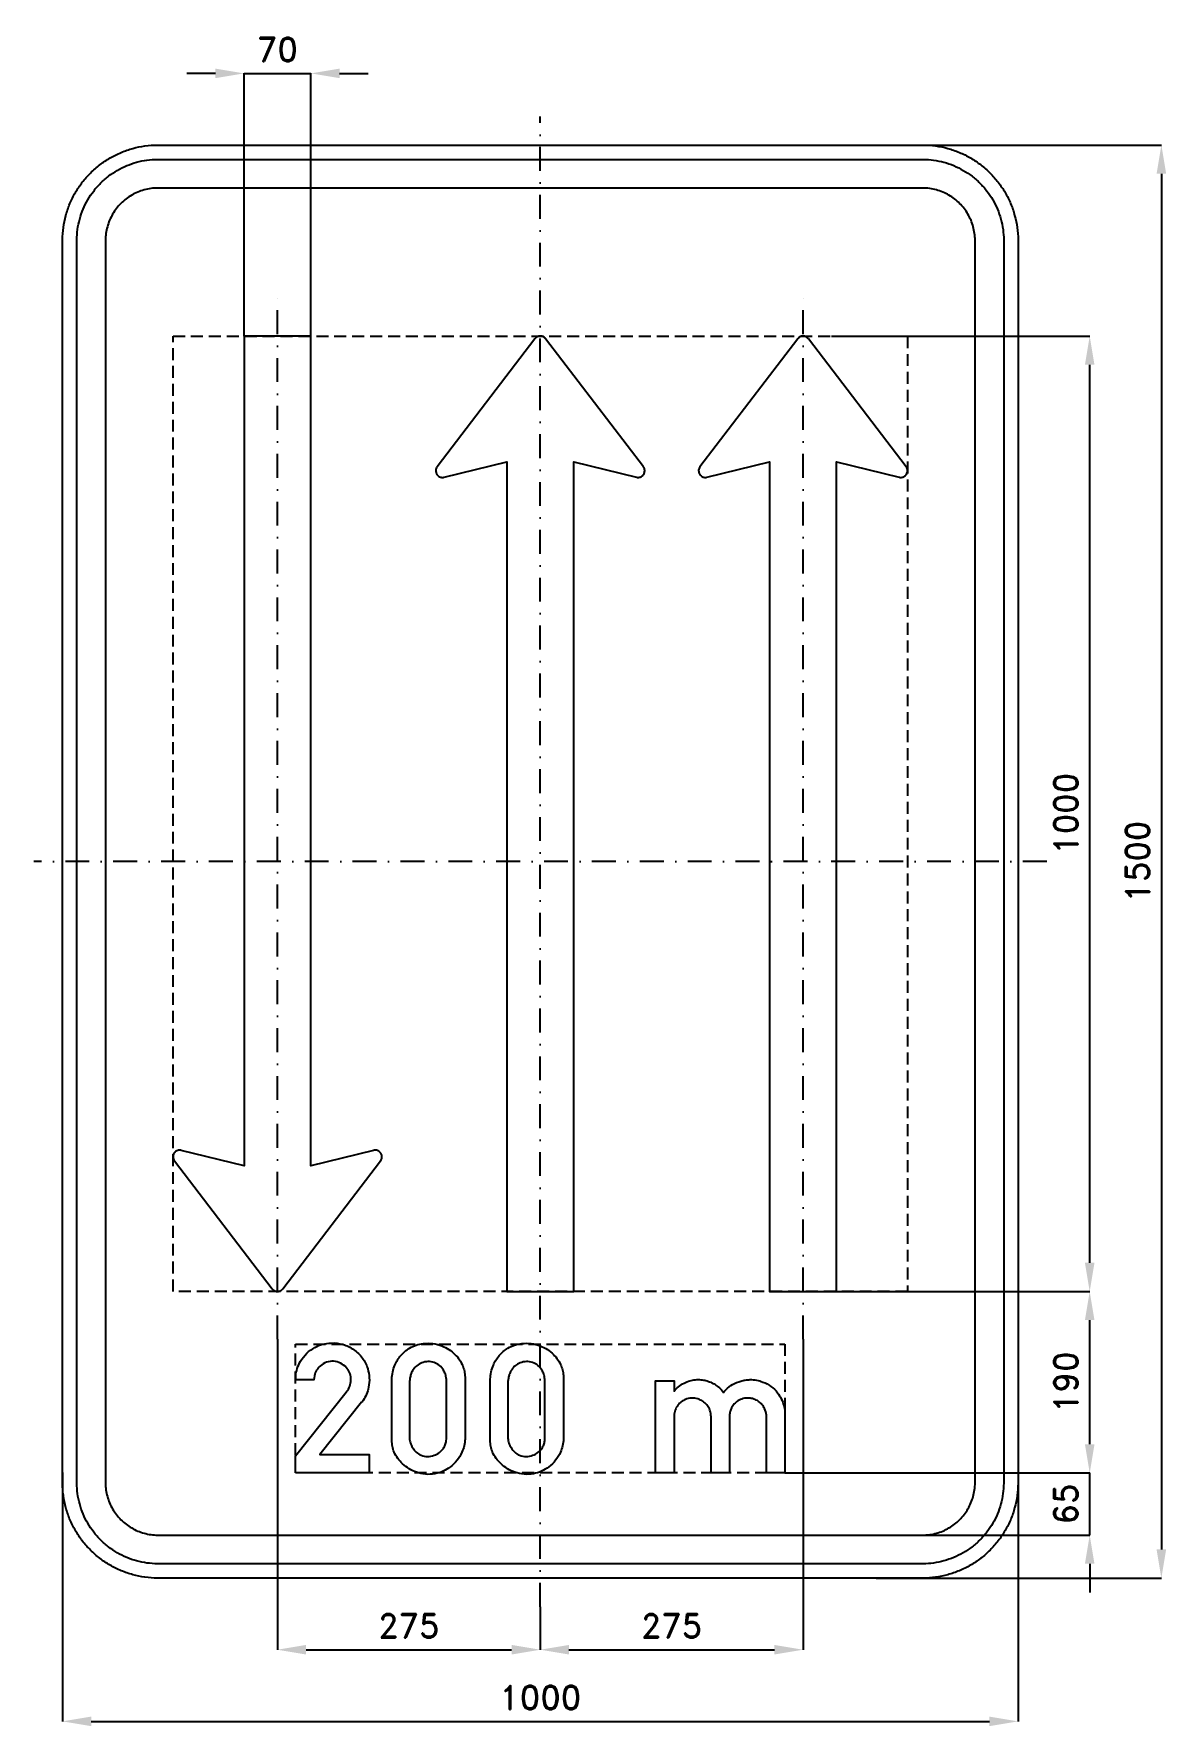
# Model space of a CAD drawing. Header units: millimetres. Extents: x -530 to 655, y -905 to 866.
import ezdxf

# ---------------------------------------------------------------- set-up
doc = ezdxf.new("R2010")
doc.units = ezdxf.units.MM
doc.header["$LTSCALE"] = 5
doc.linetypes.add('ČERCHOVANÁX2', pattern=[2, 1, -0.5, 0, -0.5])
doc.linetypes.add('ČÁRKOVANÁX2', pattern=[1.5, 1, -0.5])
doc.layers.add('Kóty', color=2, linetype='Continuous')
doc.layers.add('Značka', color=7, linetype='Continuous')
doc.styles.get("Standard").update_dxf_attribs({"font": 'romand.shx', "height": 25})
doc.dimstyles.get("Standard").update_dxf_attribs({"dimtxt": 25, "dimasz": 30, "dimexe": 0.18, "dimexo": 0.0625, "dimgap": 12.5, "dimtad": 1, "dimdec": 0, "dimzin": 0, "dimdsep": 46, "dimtxsty": 'Standard', "dimcen": 0.09, "dimadec": 0, "dimazin": 0, "dimtfac": 1, "dimtdec": 0, "dimtofl": 0, "dimtmove": 0, "dimatfit": 3, "dimfxl": 1, "dimtolj": 1, "dimtzin": 0, "dimarcsym": 0})

msp = doc.modelspace()

# ---------------------------------------------------------------- blocks, each defined once
blk = doc.blocks.new('*D0')
at = {"layer": 'Defpoints', "color": 0, "transparency": 16777216}
for p in [(339.5, 750), (351.4, -750), (650, -750)]:
    blk.add_point(p, dxfattribs=at)
at = {"layer": 'Kóty', "color": 0, "lineweight": -2, "transparency": 16777216}
for p, q in [((339.6, 750), (650.2, 750)), ((650, 720), (650, -720)), ((351.5, -750), (650.2, -750))]:
    blk.add_line(p, q, dxfattribs=at)
at = {"layer": 'Kóty', "color": 0, "transparency": 16777216}
for points in [[(645, 720), (655, 720), (650, 750)], [(645, -720), (655, -720), (650, -750)]]:
    blk.add_solid(points, dxfattribs=at)
at = {"layer": 'Kóty', "color": 0, "transparency": 16777216, "insert": (625, 0), "char_height": 25, "attachment_point": 5, "rotation": 90}
blk.add_mtext('\\A1;1500', dxfattribs=at)
blk = doc.blocks.new('*D1')
at = {"layer": 'Defpoints', "color": 0, "transparency": 16777216}
for p in [(304.86, 550), (575, 550), (304.86, -450)]:
    blk.add_point(p, dxfattribs=at)
at = {"layer": 'Kóty', "color": 0, "lineweight": -2, "transparency": 16777216}
for p, q in [((304.9225, 550), (575.18, 550)), ((575, -420), (575, 520)), ((304.9225, -450), (575.18, -450))]:
    blk.add_line(p, q, dxfattribs=at)
at = {"layer": 'Kóty', "color": 0, "transparency": 16777216}
for points in [[(570, 520), (580, 520), (575, 550)], [(570, -420), (580, -420), (575, -450)]]:
    blk.add_solid(points, dxfattribs=at)
at = {"layer": 'Kóty', "color": 0, "transparency": 16777216, "insert": (550, 50), "char_height": 25, "attachment_point": 5, "rotation": 90}
blk.add_mtext('\\A1;1000', dxfattribs=at)
blk = doc.blocks.new('*D2')
at = {"layer": 'Defpoints', "color": 0, "transparency": 16777216}
for p in [(256.1, -640), (575, -640), (382, -705)]:
    blk.add_point(p, dxfattribs=at)
at = {"layer": 'Kóty', "color": 0, "lineweight": -2, "transparency": 16777216}
for p, q in [((575, -610), (575, -580)), ((256.2, -640), (575.2, -640)), ((382.1, -705), (575.2, -705)), ((575, -735), (575, -765))]:
    blk.add_line(p, q, dxfattribs=at)
at = {"layer": 'Kóty', "color": 0, "transparency": 16777216}
for points in [[(570, -610), (580, -610), (575, -640)], [(570, -735), (580, -735), (575, -705)]]:
    blk.add_solid(points, dxfattribs=at)
at = {"layer": 'Kóty', "color": 0, "transparency": 16777216, "insert": (550, -672.5), "char_height": 25, "attachment_point": 5, "rotation": 90}
blk.add_mtext('\\A1;65', dxfattribs=at)
blk = doc.blocks.new('*D3')
at = {"layer": 'Defpoints', "color": 0, "transparency": 16777216}
for p in [(304.9225, -450), (575, -450), (256.03, -640)]:
    blk.add_point(p, dxfattribs=at)
at = {"layer": 'Kóty', "color": 0, "lineweight": -2, "transparency": 16777216}
for p, q in [((304.985, -450), (575.18, -450)), ((575, -610), (575, -480)), ((256.0925, -640), (575.18, -640))]:
    blk.add_line(p, q, dxfattribs=at)
at = {"layer": 'Kóty', "color": 0, "transparency": 16777216}
for points in [[(570, -480), (580, -480), (575, -450)], [(570, -610), (580, -610), (575, -640)]]:
    blk.add_solid(points, dxfattribs=at)
at = {"layer": 'Kóty', "color": 0, "transparency": 16777216, "insert": (550, -545), "char_height": 25, "attachment_point": 5, "rotation": 90}
blk.add_mtext('\\A1;190', dxfattribs=at)
blk = doc.blocks.new('*D4')
at = {"layer": 'Defpoints', "color": 0, "transparency": 16777216}
for p in [(-240.03, 825), (-310.03, 550), (-240.03, 550)]:
    blk.add_point(p, dxfattribs=at)
at = {"layer": 'Kóty', "color": 0, "lineweight": -2, "transparency": 16777216}
for p, q in [((-340.03, 825), (-370.03, 825)), ((-310.03, 550.0625), (-310.03, 825.18)), ((-240.03, 550.0625), (-240.03, 825.18)), ((-210.03, 825), (-180.03, 825))]:
    blk.add_line(p, q, dxfattribs=at)
at = {"layer": 'Kóty', "color": 0, "transparency": 16777216}
for points in [[(-340.03, 830), (-340.03, 820), (-310.03, 825)], [(-210.03, 830), (-210.03, 820), (-240.03, 825)]]:
    blk.add_solid(points, dxfattribs=at)
at = {"layer": 'Kóty', "color": 0, "transparency": 16777216, "insert": (-275.03, 850), "char_height": 25, "attachment_point": 5}
blk.add_mtext('\\A1;70', dxfattribs=at)
blk = doc.blocks.new('*D5')
at = {"layer": 'Defpoints', "color": 0, "transparency": 16777216}
for p in [(-275.05, -500), (0, -780), (0, -825)]:
    blk.add_point(p, dxfattribs=at)
at = {"layer": 'Kóty', "color": 0, "lineweight": -2, "transparency": 16777216}
for p, q in [((-275.05, -500.0625), (-275.05, -825.18)), ((0, -780.0625), (0, -825.18)), ((-245.05, -825), (-30, -825))]:
    blk.add_line(p, q, dxfattribs=at)
at = {"layer": 'Kóty', "color": 0, "transparency": 16777216}
for points in [[(-245.05, -820), (-245.05, -830), (-275.05, -825)], [(-30, -820), (-30, -830), (0, -825)]]:
    blk.add_solid(points, dxfattribs=at)
at = {"layer": 'Kóty', "color": 0, "transparency": 16777216, "insert": (-137.525, -800), "char_height": 25, "attachment_point": 5}
blk.add_mtext('\\A1;275', dxfattribs=at)
blk = doc.blocks.new('*D6')
at = {"layer": 'Defpoints', "color": 0, "transparency": 16777216}
for p in [(274.95, -500), (0, -780.0625), (274.95, -825)]:
    blk.add_point(p, dxfattribs=at)
at = {"layer": 'Kóty', "color": 0, "lineweight": -2, "transparency": 16777216}
for p, q in [((274.95, -500.0625), (274.95, -825.18)), ((0, -780.125), (0, -825.18)), ((30, -825), (244.95, -825))]:
    blk.add_line(p, q, dxfattribs=at)
at = {"layer": 'Kóty', "color": 0, "transparency": 16777216}
for points in [[(30, -820), (30, -830), (0, -825)], [(244.95, -820), (244.95, -830), (274.95, -825)]]:
    blk.add_solid(points, dxfattribs=at)
at = {"layer": 'Kóty', "color": 0, "transparency": 16777216, "insert": (137.475, -800), "char_height": 25, "attachment_point": 5}
blk.add_mtext('\\A1;275', dxfattribs=at)
blk = doc.blocks.new('*D7')
at = {"layer": 'Defpoints', "color": 0, "transparency": 16777216}
for p in [(-500, -639.4), (500, -640), (500, -900)]:
    blk.add_point(p, dxfattribs=at)
at = {"layer": 'Kóty', "color": 0, "lineweight": -2, "transparency": 16777216}
for p, q in [((-500, -639.4), (-500, -900.2)), ((500, -640.1), (500, -900.2)), ((-470, -900), (470, -900))]:
    blk.add_line(p, q, dxfattribs=at)
at = {"layer": 'Kóty', "color": 0, "transparency": 16777216}
for points in [[(-470, -895), (-470, -905), (-500, -900)], [(470, -895), (470, -905), (500, -900)]]:
    blk.add_solid(points, dxfattribs=at)
at = {"layer": 'Kóty', "color": 0, "transparency": 16777216, "insert": (0, -875), "char_height": 25, "attachment_point": 5}
blk.add_mtext('\\A1;1000', dxfattribs=at)

# ---------------------------------------------------------------- dimensions: what is measured, and where the dimension line sits
at = {"layer": 'Kóty'}
for base, p1, p2, picture, middle in [((-240.03, 825), (-310.03, 550), (-240.03, 550), '*D4', (-275.03, 850)), ((0, -825), (-275.05, -500), (0, -780), '*D5', (-137.525, -800)), ((274.95, -825), (0, -780.0625), (274.95, -500), '*D6', (137.475, -800)), ((500, -900), (-500, -639.3679), (500, -640), '*D7', (0, -875))]:
    dim = msp.add_linear_dim(base=base, p1=p1, p2=p2, dimstyle='Standard', dxfattribs=at)
    dim.commit()
    dim.dimension.update_dxf_attribs({"geometry": picture, "text_midpoint": middle})
for base, p1, p2, picture, middle in [((650, -750), (339.5288, 750), (351.414, -750), '*D0', (625, 0)), ((575, 550), (304.86, -450), (304.86, 550), '*D1', (550, 50)), ((575, -450), (256.03, -640), (304.9225, -450), '*D3', (550, -545)), ((575, -640), (382.0064, -705), (256.0925, -640), '*D2', (550, -672.5))]:
    dim = msp.add_linear_dim(base=base, p1=p1, p2=p2, angle=90, dimstyle='Standard', dxfattribs=at)
    dim.commit()
    dim.dimension.update_dxf_attribs({"geometry": picture, "text_midpoint": middle})

# ---------------------------------------------------------------- linework, layer by layer
at = {"layer": 'Kóty'}
for points in [[(-310.03, 825), (-240.03, 825)], [(575, -705), (575, -640)]]:
    msp.add_lwpolyline(points, dxfattribs=at)
at = {"layer": 'Značka', "color": 6, "linetype": 'ČERCHOVANÁX2', "ltscale": 5}
for points in [[(0, -780), (0, 780)], [(-275.05, -500), (-275.05, 600)], [(274.95, -500), (274.95, 600)], [(530, 0), (-530, 0)]]:
    msp.add_lwpolyline(points, dxfattribs=at)
at = {"layer": 'Značka', "color": 5}
for points in [[(-400, -750), (-400.393, -749.9988), (-400.785, -749.9969, -0.0321801), (-413.6978, -749.0925, -0.0354432), (-426.3873, -746.4557, -0.0362667), (-438.6591, -742.3068, -0.0344205), (-450.2266, -736.4713, -0.0337216), (-461.0042, -729.2849, -0.0340847), (-470.7107, -720.7107, -0.0342086), (-479.2931, -711.0064, -0.0342292), (-486.4713, -700.2266, -0.0340441), (-492.2651, -688.6512, -0.0334121), (-496.4557, -676.3873, -0.0341269), (-499.1355, -663.6918, -0.0367447), (-499.9969, -650.785), (-499.9989, -650.393), (-500, -650), (-500, 650), (-499.9988, 650.39), (-499.9969, 650.79, -0.0321796), (-499.0925, 663.7, -0.0354411), (-496.4557, 676.39, -0.0362697), (-492.3068, 688.66, -0.0344172), (-486.4713, 700.23, -0.033719), (-479.2849, 711, -0.0340776), (-470.7107, 720.71, -0.0342077), (-461.0064, 729.29, -0.0342268), (-450.2266, 736.47, -0.0340514), (-438.6512, 742.27, -0.0334162), (-426.3873, 746.46, -0.0341286), (-413.6918, 749.14, -0.0367456), (-400.785, 750), (-400.393, 750), (-400, 750), (400, 750), (400.393, 750), (400.785, 750, -0.0321794), (413.698, 749.09, -0.0354509), (426.387, 746.46, -0.0362816), (438.659, 742.31, -0.0344246), (450.227, 736.47, -0.0337312), (461.004, 729.28, -0.034081), (470.711, 720.71, -0.0342138), (479.293, 711.01, -0.0342285), (486.471, 700.23, -0.0340344), (492.265, 688.65, -0.0334114), (496.46, 676.39, -0.0341223), (499.14, 663.69, -0.0367412), (500, 650.79), (500, 650.39), (500, 650), (500, -650), (500, -650.393), (500, -650.785, -0.0321792), (499.09, -663.6978, -0.0354418), (496.46, -676.3873, -0.0362638), (492.307, -688.6591, -0.0344153), (486.471, -700.2266, -0.0337192), (479.285, -711.0042, -0.034086), (470.711, -720.7107, -0.0342054), (461.006, -729.2931, -0.0342295), (450.227, -736.4713, -0.0340459), (438.651, -742.2651, -0.0334135), (426.387, -746.4557, -0.034127), (413.692, -749.1355, -0.036745), (400.785, -749.9969), (400.393, -749.9989), (400, -750), (-400, -750)], [(-400, -735), (-400.334, -734.999), (-400.668, -734.9974, -0.0321799), (-411.6431, -734.2286, -0.0354431), (-422.4292, -731.9874, -0.036267), (-432.8602, -728.4608, -0.0344205), (-442.6926, -723.5006, -0.0337214), (-451.8536, -717.3922, -0.0340847), (-460.1041, -710.1041, -0.0342085), (-467.3991, -701.8554, -0.0342292), (-473.5006, -692.6926, -0.0340447), (-478.4254, -682.8535, -0.0334123), (-481.9874, -672.4292, -0.0341271), (-484.2652, -661.638, -0.0367448), (-484.9974, -650.668), (-484.9991, -650.334), (-485, -650), (-485, 650), (-484.999, 650.33), (-484.9974, 650.67, -0.0321808), (-484.2286, 661.64, -0.0354437), (-481.9874, 672.43, -0.0362674), (-478.4608, 682.86, -0.034419), (-473.5006, 692.69, -0.0337112), (-467.3922, 701.85, -0.0340785), (-460.1041, 710.1, -0.034195), (-451.8554, 717.4, -0.0342194), (-442.6926, 723.5, -0.0340514), (-432.8535, 728.43, -0.0334085), (-422.4292, 731.99, -0.0341207), (-411.638, 734.27, -0.0367451), (-400.668, 735), (-400.334, 735), (-400, 735), (400, 735), (400.334, 735), (400.668, 735, -0.0321738), (411.643, 734.23, -0.0354396), (422.429, 731.99, -0.0362613), (432.86, 728.46, -0.0344296), (442.693, 723.5, -0.0337309), (451.854, 717.39, -0.0340802), (460.104, 710.1, -0.0342125), (467.399, 701.86, -0.03423), (473.501, 692.69, -0.0340367), (478.425, 682.85, -0.0334178), (481.987, 672.43, -0.0341274), (484.265, 661.64, -0.0367509), (484.997, 650.67), (484.999, 650.33), (485, 650), (485, -650), (484.999, -650.334), (484.997, -650.668, -0.0321847), (484.229, -661.6431, -0.0354498), (481.987, -672.4292, -0.0362714), (478.461, -682.8602, -0.0344187), (473.501, -692.6926, -0.0337149), (467.392, -701.8536, -0.0340831), (460.104, -710.1041, -0.0342094), (451.855, -717.3991, -0.0342308), (442.693, -723.5006, -0.0340424), (432.854, -728.4254, -0.0334111), (422.429, -731.9874, -0.0341271), (411.638, -734.2652, -0.0367448), (400.668, -734.9974), (400.334, -734.9991), (400, -735), (-400, -735)], [(-400, -705), (400, -705), (400.216, -704.9994), (400.432, -704.9983, 0.0321799), (407.534, -704.5008, 0.0354424), (414.513, -703.0507, 0.0362647), (421.263, -700.7687, 0.0344223), (427.625, -697.5592, 0.033717), (433.552, -693.6067, 0.034088), (438.891, -688.8909, 0.0342122), (443.611, -683.5535, 0.0342287), (447.559, -677.6246, 0.0340415), (450.746, -671.2582, 0.0334124), (453.051, -664.513, 0.0341249), (454.525, -657.5305, 0.0367432), (454.998, -650.432), (454.999, -650.216), (455, -650), (455, 650), (454.999, 650.22), (454.998, 650.43, 0.0321867), (454.501, 657.53, 0.0354421), (453.051, 664.51, 0.0362779), (450.769, 671.26, 0.0344207), (447.559, 677.62, 0.0337176), (443.607, 683.55, 0.0340785), (438.891, 688.89, 0.0341988), (433.554, 693.61, 0.0342361), (427.625, 697.56, 0.0340303), (421.258, 700.75, 0.033395), (414.513, 703.05, 0.0341092), (407.53, 704.52, 0.0367438), (400.432, 705), (400.216, 705), (400, 705), (-400, 705), (-400.216, 705), (-400.432, 705, 0.0321706), (-407.5338, 704.5, 0.0354292), (-414.513, 703.05, 0.036266), (-421.2625, 700.77, 0.0344312), (-427.6246, 697.56, 0.0337345), (-433.5523, 693.61, 0.034079), (-438.8909, 688.89, 0.0342245), (-443.6112, 683.55, 0.0342352), (-447.5592, 677.62, 0.0340405), (-450.7458, 671.26, 0.0334087), (-453.0507, 664.51, 0.034125), (-454.5245, 657.53, 0.0367448), (-454.9983, 650.43), (-454.9994, 650.22), (-455, 650), (-455, -650), (-454.9994, -650.216), (-454.9983, -650.432, 0.0321797), (-454.5008, -657.5338, 0.0354429), (-453.0507, -664.513, 0.0362669), (-450.7687, -671.2625, 0.0344214), (-447.5592, -677.6246, 0.0337215), (-443.6067, -683.5523, 0.0340845), (-438.8909, -688.8909, 0.0342083), (-433.5535, -693.6112, 0.0342301), (-427.6246, -697.5592, 0.0340439), (-421.2582, -700.7458, 0.0334124), (-414.513, -703.0507, 0.0341275), (-407.5305, -704.5245, 0.0367453), (-400.432, -704.9983), (-400.216, -704.9994), (-400, -705)], [(-310.03, 550), (-310.03, -318.53), (-375.69, -302.3), (-375.82, -302.27), (-375.95, -302.24), (-376.86, -302.12, 0.0355617), (-377.78, -302.12), (-378.63, -302.22), (-379.45, -302.43), (-380.25, -302.74), (-381, -303.14), (-381.71, -303.63), (-382.35, -304.21), (-382.58, -304.46), (-382.81, -304.73), (-383.02, -305.01), (-383.22, -305.3), (-383.73, -306.22), (-384.09, -307.2), (-384.28, -308.03), (-384.37, -308.87), (-384.35, -309.72), (-384.23, -310.55), (-384, -311.37), (-383.67, -312.16), (-383.51, -312.47), (-383.34, -312.77), (-383.22, -312.95), (-383.09, -313.13), (-383.01, -313.24), (-382.93, -313.35), (-280.59, -447.25), (-280.53, -447.32), (-280.47, -447.4), (-280.02, -447.91), (-279.52, -448.37), (-279.01, -448.76), (-278.46, -449.09), (-277.89, -449.38), (-277.3, -449.61), (-276.69, -449.8), (-276.06, -449.92), (-275.8, -449.95), (-275.54, -449.97), (-275.38, -449.98), (-275.22, -449.99), (-275.12, -449.99), (-275.02, -449.99), (-274.92, -449.99), (-274.82, -449.99), (-274.63, -449.98), (-274.43, -449.97), (-273.95, -449.91), (-273.48, -449.82), (-272.86, -449.65), (-272.27, -449.43), (-271.69, -449.15), (-271.15, -448.82), (-270.63, -448.45), (-270.15, -448.02), (-269.97, -447.84), (-269.8, -447.65), (-269.69, -447.53), (-269.59, -447.4), (-269.53, -447.32), (-269.47, -447.25), (-167.17, -313.35), (-167.09, -313.24), (-167.01, -313.13), (-166.53, -312.35), (-166.17, -311.51), (-165.92, -310.69), (-165.78, -309.85), (-165.75, -309), (-165.81, -308.15), (-165.98, -307.3), (-166.26, -306.49), (-166.4, -306.17), (-166.55, -305.85), (-166.73, -305.55), (-166.91, -305.25), (-167.55, -304.41), (-168.31, -303.69), (-168.99, -303.19), (-169.73, -302.77), (-170.51, -302.45), (-171.33, -302.23), (-172.17, -302.11, 0.0337987), (-173.02, -302.1), (-173.37, -302.12), (-173.71, -302.17), (-173.93, -302.2), (-174.15, -302.24), (-174.28, -302.27), (-174.41, -302.3), (-240.03, -318.53), (-240.03, 550), (-310.03, 550)], [(34.95, -450), (34.95, 418.53), (100.62, 402.3), (100.75, 402.27), (100.88, 402.24), (101.78, 402.12, 0.0355617), (102.7, 402.12), (103.55, 402.22), (104.38, 402.43), (105.18, 402.74), (105.93, 403.14), (106.63, 403.63), (107.27, 404.21), (107.51, 404.46), (107.73, 404.73), (107.95, 405.01), (108.15, 405.3), (108.66, 406.22), (109.02, 407.2), (109.21, 408.03), (109.29, 408.87), (109.27, 409.72), (109.15, 410.55), (108.93, 411.37), (108.6, 412.16), (108.44, 412.47), (108.26, 412.77), (108.14, 412.95), (108.02, 413.13), (107.94, 413.24), (107.86, 413.35), (5.51, 547.25), (5.45, 547.32), (5.39, 547.4), (4.94, 547.91), (4.44, 548.37), (3.93, 548.76), (3.39, 549.09), (2.82, 549.38), (2.23, 549.61), (1.61, 549.8), (0.98, 549.92), (0.72, 549.95), (0.47, 549.97), (0.3, 549.98), (0.14, 549.99), (0.04, 549.99), (-0.06, 549.99), (-0.15, 549.99), (-0.25, 549.99), (-0.45, 549.98), (-0.64, 549.97), (-1.12, 549.91), (-1.6, 549.82), (-2.21, 549.65), (-2.81, 549.43), (-3.38, 549.15), (-3.93, 548.82), (-4.44, 548.45), (-4.92, 548.02), (-5.1, 547.84), (-5.28, 547.65), (-5.38, 547.53), (-5.49, 547.4), (-5.55, 547.32), (-5.61, 547.25), (-107.91, 413.35), (-107.99, 413.24), (-108.07, 413.13), (-108.54, 412.35), (-108.91, 411.51), (-109.15, 410.69), (-109.29, 409.85), (-109.33, 409), (-109.26, 408.15), (-109.09, 407.3), (-108.82, 406.49), (-108.68, 406.17), (-108.52, 405.85), (-108.35, 405.55), (-108.16, 405.25), (-107.52, 404.41), (-106.77, 403.69), (-106.09, 403.19), (-105.34, 402.77), (-104.56, 402.45), (-103.75, 402.23), (-102.91, 402.11, 0.0337987), (-102.05, 402.1), (-101.71, 402.12), (-101.36, 402.17), (-101.14, 402.2), (-100.93, 402.24), (-100.8, 402.27), (-100.67, 402.3), (-35.05, 418.53), (-35.05, -450), (34.95, -450)], [(309.98, -450), (309.98, 418.53), (375.64, 402.3), (375.77, 402.27), (375.9, 402.24), (376.81, 402.12, 0.0355617), (377.73, 402.12), (378.58, 402.22), (379.4, 402.43), (380.2, 402.74), (380.95, 403.14), (381.66, 403.63), (382.3, 404.21), (382.53, 404.46), (382.76, 404.73), (382.97, 405.01), (383.17, 405.3), (383.68, 406.22), (384.04, 407.2), (384.23, 408.03), (384.32, 408.87), (384.3, 409.72), (384.18, 410.55), (383.95, 411.37), (383.62, 412.16), (383.46, 412.47), (383.29, 412.77), (383.17, 412.95), (383.04, 413.13), (382.96, 413.24), (382.88, 413.35), (280.54, 547.25), (280.48, 547.32), (280.42, 547.4), (279.97, 547.91), (279.47, 548.37), (278.96, 548.76), (278.41, 549.09), (277.84, 549.38), (277.25, 549.61), (276.64, 549.8), (276.01, 549.92), (275.75, 549.95), (275.49, 549.97), (275.33, 549.98), (275.17, 549.99), (275.07, 549.99), (274.97, 549.99), (274.87, 549.99), (274.77, 549.99), (274.58, 549.98), (274.38, 549.97), (273.9, 549.91), (273.43, 549.82), (272.81, 549.65), (272.22, 549.43), (271.64, 549.15), (271.1, 548.82), (270.58, 548.45), (270.1, 548.02), (269.92, 547.84), (269.75, 547.65), (269.64, 547.53), (269.54, 547.4), (269.48, 547.32), (269.42, 547.25), (167.11, 413.35), (167.04, 413.24), (166.96, 413.13), (166.48, 412.35), (166.12, 411.51), (165.87, 410.69), (165.73, 409.85), (165.7, 409), (165.76, 408.15), (165.93, 407.3), (166.21, 406.49), (166.35, 406.17), (166.5, 405.85), (166.68, 405.55), (166.86, 405.25), (167.5, 404.41), (168.26, 403.69), (168.94, 403.19), (169.68, 402.77), (170.46, 402.45), (171.28, 402.23), (172.12, 402.11, 0.0337987), (172.97, 402.1), (173.32, 402.12), (173.66, 402.17), (173.88, 402.2), (174.1, 402.24), (174.23, 402.27), (174.36, 402.3), (239.98, 418.53), (239.98, -450), (309.98, -450)], [(-256.03, -640), (-256.03, -621.958), (-203.22, -555.498), (-202.45, -554.521), (-201.71, -553.516, 0.0829791), (-198.85, -547.512, 0.0943981), (-198.22, -540.887, 0.0921532), (-199.61, -534.894, 0.0840255), (-203.01, -529.694, 0.0981467), (-208.99, -525.033, 0.106049), (-216.25, -523.098, 0.106166), (-223.63, -524.027, 0.0999533), (-230.11, -527.837, 0.0837277), (-234.15, -532.512, 0.0916537), (-236.31, -538.159), (-236.64, -540.244), (-236.82, -542.35), (-256.03, -542.35), (-255.98, -540.535), (-255.89, -538.722, -0.0594225), (-254.29, -530.616, -0.058226), (-250.83, -523.042, -0.0721484), (-244.4, -514.743, -0.0722198), (-235.92, -508.614, -0.0614808), (-227.77, -505.261, -0.0599421), (-219.03, -503.959, -0.0830621), (-206.56, -505.412, -0.0870443), (-195.24, -510.92, -0.0877596), (-186.16, -519.658, -0.0877873), (-180.63, -530.903, -0.0684788), (-178.91, -540.504, -0.0624169), (-179.73, -550.253, -0.0506904), (-181.84, -557.506, -0.0618401), (-185.48, -564.034), (-186.2, -565.02), (-186.94, -565.989), (-230.8, -620.734), (-178.97, -620.734), (-178.97, -640), (-256.03, -640)], [(-155.34, -544.094), (-155.35, -542.884), (-155.34, -541.675, -0.0490265), (-154.46, -534.293, -0.0499929), (-152.12, -527.163, -0.0795418), (-145.92, -516.976, -0.0890969), (-136.81, -509.43, -0.0597951), (-129.83, -506.201, -0.0520207), (-122.29, -504.592, -0.0620169), (-112.46, -504.58, -0.0645003), (-102.96, -507.011, -0.0554379), (-95.61, -510.687, -0.0554872), (-89.25, -515.884, -0.0511063), (-84.57, -521.502, -0.0548889), (-81.19, -527.964, -0.0452566), (-79.46, -533.51, -0.0459917), (-78.77, -539.256), (-78.74, -541.268), (-78.77, -543.278), (-78.77, -602.116), (-78.76, -603.325), (-78.77, -604.534, -0.0517783), (-79.68, -611.531, -0.049691), (-81.99, -618.245, -0.0667972), (-87.02, -626.695, -0.065912), (-94.09, -633.545, -0.0611027), (-101.69, -638.187, -0.0641443), (-110.2, -640.802, -0.0696624), (-119.99, -641.323, -0.0674499), (-129.55, -639.198, -0.0568158), (-137.26, -635.548, -0.0496032), (-144.06, -630.325, -0.0480623), (-149.21, -624.754, -0.0659016), (-152.92, -618.245, -0.0547556), (-154.72, -612.326, -0.0423693), (-155.34, -606.152), (-155.37, -604.131), (-155.34, -602.116), (-155.34, -544.094)], [(-52.33, -544.094), (-52.34, -542.884), (-52.33, -541.675, -0.0490265), (-51.45, -534.293, -0.0499929), (-49.11, -527.163, -0.0795418), (-42.91, -516.976, -0.0890969), (-33.8, -509.43, -0.0597951), (-26.82, -506.201, -0.0520207), (-19.29, -504.592, -0.0620169), (-9.46, -504.58, -0.0645003), (0.05, -507.011, -0.0554379), (7.4, -510.687, -0.0554872), (13.76, -515.884, -0.0511197), (18.43, -521.502, -0.0549482), (21.82, -527.964, -0.0452363), (23.54, -533.51, -0.0459706), (24.24, -539.256), (24.27, -541.268), (24.24, -543.278), (24.24, -602.116), (24.25, -603.325), (24.24, -604.534, -0.0517267), (23.33, -611.531, -0.049691), (21.02, -618.245, -0.0667758), (15.99, -626.695, -0.065912), (8.92, -633.545, -0.0611027), (1.31, -638.187, -0.0641443), (-7.19, -640.802, -0.0696624), (-16.98, -641.323, -0.0674499), (-26.54, -639.198, -0.0568158), (-34.25, -635.548, -0.0496032), (-41.06, -630.325, -0.0480623), (-46.2, -624.754, -0.0659016), (-49.91, -618.245, -0.0547556), (-51.71, -612.326, -0.0423693), (-52.33, -606.152), (-52.36, -604.131), (-52.33, -602.116), (-52.33, -544.094)], [(-136.81, -544.094), (-136.81, -602.116), (-136.82, -602.925), (-136.81, -603.733, 0.0738963), (-135.86, -608.731, 0.0595341), (-133.59, -613.408, 0.0707199), (-129.76, -618.217, 0.0945857), (-124.71, -621.466, 0.108402), (-117.96, -622.799, 0.0875516), (-111.02, -621.466, 0.0781521), (-105.53, -618.612, 0.08816), (-101.34, -614.209, 0.0617759), (-99.38, -610.531, 0.0611714), (-98.36, -606.503), (-98.17, -604.314), (-98.12, -602.116), (-98.12, -544.094), (-98.25, -542.184), (-98.46, -540.283, 0.0583392), (-99.73, -535.533, 0.0647204), (-102.14, -531.198, 0.0880889), (-106.72, -526.589, 0.0978886), (-112.62, -523.942, 0.0998457), (-119.19, -523.529, 0.0882648), (-125.51, -525.545, 0.0741645), (-130.17, -528.708, 0.0756998), (-133.66, -533.055, 0.0525995), (-135.4, -536.706, 0.0461164), (-136.39, -540.62), (-136.63, -542.354), (-136.81, -544.094)], [(-33.8, -544.094), (-33.8, -602.116), (-33.81, -602.925), (-33.8, -603.733, 0.0738963), (-32.85, -608.731, 0.0595341), (-30.58, -613.408, 0.0707199), (-26.75, -618.217, 0.0945857), (-21.71, -621.466, 0.108402), (-14.95, -622.799, 0.0875516), (-8.01, -621.466, 0.0781521), (-2.52, -618.612, 0.08816), (1.67, -614.209, 0.0617759), (3.63, -610.531, 0.0611714), (4.65, -606.503), (4.84, -604.314), (4.89, -602.116), (4.89, -544.094), (4.76, -542.184), (4.55, -540.283, 0.0583392), (3.27, -535.533, 0.0647204), (0.86, -531.198, 0.0880889), (-3.72, -526.589, 0.0978886), (-9.61, -523.942, 0.0998457), (-16.18, -523.529, 0.0882648), (-22.51, -525.545, 0.0741645), (-27.16, -528.708, 0.0756998), (-30.65, -533.055, 0.0525995), (-32.39, -536.706, 0.0461164), (-33.38, -540.62), (-33.62, -542.354), (-33.8, -544.094)], [(120.66, -639.986), (120.66, -543.517), (140.04, -543.517), (140.04, -554.261), (141.1, -553.087), (142.18, -551.941, -0.0538256), (147.45, -547.642, -0.0546358), (153.54, -544.558, -0.0497782), (159.36, -542.826, -0.0499047), (165.4, -542.28, -0.0445993), (170.78, -542.705, -0.0453435), (175.99, -544.08, -0.0415337), (180.77, -546.2, -0.0347546), (185.18, -549.03), (187.6, -550.943), (189.78, -553.108), (190.8, -554.331), (191.78, -555.597), (192.92, -554.243), (194.11, -552.925, -0.072075), (201.34, -547.269, -0.0664565), (209.88, -543.756, -0.0355099), (214.59, -542.683, -0.0358379), (219.38, -542.294, -0.05052), (226.27, -542.853, -0.0496604), (232.97, -544.783, -0.0682901), (241.4, -549.328, -0.0733018), (248.21, -556.005, -0.0568437), (252.23, -562.357, -0.0488648), (254.83, -569.406), (255.46, -571.997), (255.86, -574.623), (255.96, -575.81), (256.03, -577), (256.03, -639.986), (236.66, -639.986), (236.66, -580.895), (236.64, -580.171), (236.61, -579.447), (236, -575.843), (234.68, -572.416, 0.0676888), (232, -568.307, 0.066944), (228.33, -565.047, 0.0735534), (223.5, -562.565, 0.0743163), (218.16, -561.587, 0.080741), (212.29, -562.172, 0.0806605), (206.88, -564.583, 0.0705074), (202.99, -567.785, 0.0753606), (200.2, -571.923, 0.0507408), (198.88, -575.415), (198.16, -579.081), (198.09, -579.609), (198.02, -580.136), (198.02, -639.986), (178.69, -639.986), (178.69, -580.516), (178.66, -579.707), (178.61, -578.898, 0.0737768), (177.49, -574.076, 0.0690263), (175.04, -569.716, 0.0747189), (171.3, -565.774, 0.0737741), (166.56, -563.092, 0.0890559), (159.93, -561.603, 0.093657), (153.22, -562.544, 0.0733258), (148.64, -564.67, 0.0711427), (144.85, -568.014, 0.0770048), (141.72, -572.836, 0.0779908), (140.21, -578.322), (140.12, -579.053), (140.04, -579.784), (140.04, -639.986), (120.66, -639.986)]]:
    msp.add_lwpolyline(points, format="xyb", dxfattribs=at)
at = {"layer": 'Značka', "color": 6, "linetype": 'ČÁRKOVANÁX2', "ltscale": 2.5}
for points in [[(-384.29, -450), (-384.29, 550), (384.29, 550), (384.29, -450), (-384.29, -450)], [(-256.03, -640), (-256.03, -505), (256.03, -505), (256.03, -640), (-256.03, -640)]]:
    msp.add_lwpolyline(points, dxfattribs=at)

msp.set_redraw_order([(e.dxf.handle, doc.entitydb.next_handle()) for e in msp.query("TEXT MTEXT ATTDEF DIMENSION ARC_DIMENSION")])  # texts and dimensions are drawn at this point

doc.saveas('drawing.dxf')
